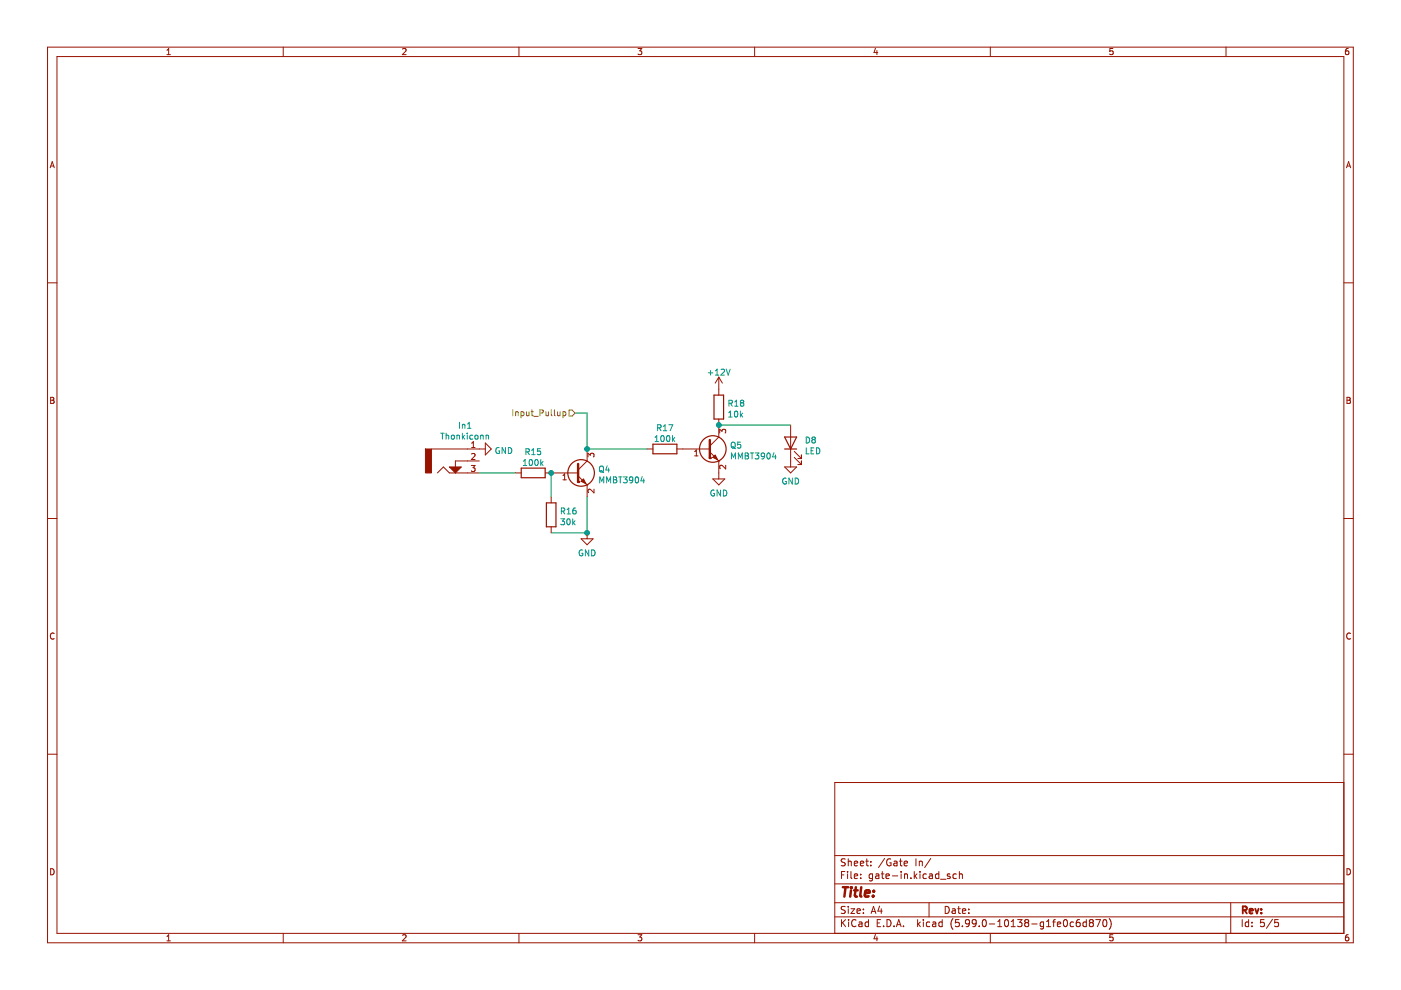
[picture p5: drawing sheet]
<svg xmlns="http://www.w3.org/2000/svg" width="297mm" height="210mm" viewBox="0 0 297 210" stroke-linecap="round" stroke-linejoin="round" font-family="sans-serif">
<path d="M.1 0h297v209.9h-297z" fill-rule="evenodd" fill="#fff" stroke="#fff" stroke-width=".21"/>
<g fill="none" stroke="#981200" stroke-width=".21">
<path d="M10.1 10h276.8v189.9h-276.8zM12.1 12h272.8v185.9h-272.8zM35.4 11.6h.7M35.4 10.7l.4-.4v1.3M60.1 10v2M85.4 10.4l.5-.1 .2 .4-.8 .9h.8M110 10v2M135.3 10.3h.8l-.5 .5 .4 .1v.6l-.2 .1-.5-.1M160 10v2M185.6 10.2l-.3 .9h.8M185.9 10.7v.9M210 10v2"/>
<path d="M236 10.3h-.7v.6l.6-.1 .1 .7-.2 .1-.5-.1M259.9 10v2M285.9 10.3h-.4l-.2 .3-.1 .7 .3 .3 .4-.1v-.7h-.4l-.3 .2M10.6 35.6l.5-1.3 .4 1.3M10.8 35.2h.6M285.5 35.6l.4-1.3 .5 1.3M285.6 35.2h.6M10.1 60h2M284.9 60h2M10.7 84.2h.5l.2 .3-.2 .4 .2 .1 .1 .3-.3 .2h-.5zM10.7 84.9h.5M124.5 97.7l-1.9 1.9"/>
<path d="M137.2 95.2h1.2M143.5 95.2h1.3M285.6 84.2h.4l.3 .3-.3 .4 .3 .1v.3l-.2 .2h-.5zM285.6 84.9h.4M10.1 109.9h2M122.6 100.9l1.9 1.9M124.5 102.8h.1M151.1 101.5h2.6l-1.3 1.3zM152.4 100.3v1.2M284.9 109.9h2M11.5 134.3a.58 .58 0 0 0-.8 .6 .58 .58 0 0 0 .8 .5M286.3 134.3a.58 .58 0 0 0-.8 .6 .58 .58 0 0 0 .8 .5"/>
<path d="M10.1 159.9h2M284.9 159.9h2M284.9 165.9h-107.9v32M10.7 184.2a.66 .66 0 0 1 .8 .6 .66 .66 0 0 1-.8 .7zM35.4 198.6l.4-.4v1.3M35.4 199.5h.7M60.1 197.9v2M85.4 198.3l.5-.1 .2 .4-.8 .9h.8M110 197.9v2M135.3 198.2h.8l-.5 .5 .4 .1v.6l-.2 .1-.5-.1M160 197.9v2M177 194.4h107.9"/>
<path d="M177 191.4h107.9M177 187.4h107.9M177 181.4h107.9M178.4 195v1.5M178.4 185.5h.5M178.6 195.6l.7 .9M179.1 184.8h-.7v1.5M179.2 192.2h-.6l-.2 .1v.4l.7 .3 .1 .4-.3 .3-.6-.1M179.2 182.2l-.6-.1-.2 .1v.5l.7 .2 .1 .4-.3 .3-.6-.1M179.3 195l-.9 .8M179.7 184.8v.1M179.7 185.3v1"/>
<path d="M179.8 182.1v1.5M179.8 192.2v.1M179.8 192.7v1M179.8 182.7l.3-.1 .3 .1 .1 .9M179.9 195v.1M179.9 195.5v1M180.4 192.7h.8l-.8 1h.8M180.4 184.8v1.3l.2 .2M181.1 185.8l.7-.2v-.2l-.5-.1-.2 .2 .1 .7h.6M181.1 183.1l.7-.2v-.2l-.5-.1-.2 .2 .1 .7h.6M181.5 195.1a.71 .71 0 0 0-1 .5 .71 .71 0 0 0 .7 .9l.3-.2M181.7 193.2l.7-.2-.1-.3h-.4l-.2 .2 .1 .7h.5"/>
<path d="M182.1 195.5h.6l.1 1M182.4 183.1l.7-.2v-.2l-.5-.1-.2 .2 .1 .7h.6M182.5 186.1v.2M182.5 185.4v.1M182.8 195.8l-.5 .1-.2 .2 .2 .4 .5-.1M183.1 192.7v.2M183.1 193.5v.2M183.6 182.6h.5M183.8 182.1v1.3l.3 .2M184.1 195.5h-.4l-.3 .3 .2 .6h.5M184.1 195v1.5M184.6 183.4v.2"/>
<path d="M184.6 182.7v.1M184.7 193.7l.5-1.5 .5 1.5M184.8 193.2h.8M185 185.4l-.4-.1-.3 .3 .1 .6h.6M185 185.3v1.2l-.3 .3-.4-.1M185.6 198.1l-.3 .9h.8M185.7 185.4h.6v.9M185.9 198.6v.9M186 195.7h.5M186.3 185.6l-.5 .1-.2 .2 .2 .4 .5-.1M186.5 192.1l-.4 1.1h1M186.7 195h-.7v1.5h.7"/>
<path d="M186.8 192.7v1M186.8 185.3h.6M187.1 184.8v1.3l.3 .2M187.3 196.3v.2M187.6 182l-1.3 1.9M187.8 185.8l.8-.2-.1-.2-.4-.1-.3 .2 .1 .7h.6M188.1 195a.76 .76 0 0 1 .8 .7 .76 .76 0 0 1-.8 .8zM188.8 182.2a.7 .7 0 0 0-.8 .6 .7 .7 0 0 0 .8 .7l.1-.6h-.3M189.2 185.7h1.1M189.6 196.3v.2M189.6 182.7h.5l.1 .9M190.1 196.5l.5-1.5 .5 1.5"/>
<path d="M190.2 196h.7M190.2 182.9l-.5 .1-.2 .2 .2 .4 .5-.1M190.7 182.6h.6M190.9 182.1v1.3l.4 .2M191.1 184.8v.1M191.1 185.3v1M191.6 196.3v.2M191.7 183.1l.7-.2-.1-.2-.4-.1-.2 .2 .1 .7h.5M191.8 185.4l.2-.1 .3 .1 .1 .9M191.8 185.3v1M193.1 186.1v.2M193.8 184.8v1.5"/>
<path d="M194 185.7l.4 .6M194.2 182.1v1.5M194.4 185.3l-.6 .6M194.6 195v1.5M194.7 195.9l.4 .6M194.9 182.7l.2-.1 .4 .1 .1 .9M194.9 182.6v1M195.1 184.8v.1M195.1 185.3v1M195.1 195.5l-.5 .5M195.8 195v.1M195.8 195.5v1"/>
<path d="M196.4 185.4l-.4-.1-.3 .3 .1 .6h.6M197 191.4v3M197.1 185.4h.5l.1 .9M197.1 195.5h-.4l-.3 .3 .2 .6h.5M197.3 182l-1.2 1.9M197.7 185.6l-.5 .1-.2 .2 .2 .4 .5-.1M197.8 195.5h.5l.1 1M198.4 195.8l-.5 .1-.2 .2 .2 .4 .5-.1M199.1 184.8v1.5M199.1 185.4l-.5-.1-.3 .3 .2 .6h.6M199.4 186.4h1.1M199.8 195.5h-.5l-.2 .3 .1 .6h.6"/>
<path d="M199.8 195v1.5M200.4 192.2a.76 .76 0 0 1 .9 .7 .76 .76 0 0 1-.9 .8zM201.4 185.4l-.4-.1-.2 .2 .1 .2 .5 .2v.3h-.6M201.9 192.7h.6v1M202 194.8a1.72 1.72 0 0 0 0 2.2M202.5 193l-.5 .1-.2 .2 .2 .4 .5-.1M202.8 185.4l-.5-.1-.3 .3 .2 .6h.6M203 192.7h.6M203.3 192.2v1.3l.3 .2M203.3 195h-.7l-.1 .7 .3-.2 .5 .1 .1 .2-.1 .5-.2 .2-.6-.2M203.4 185.4l.2-.1 .4 .1v.9M203.4 184.8v1.5"/>
<path d="M204 193.2l.8-.2-.1-.3h-.4l-.3 .2 .1 .7h.6M204 196.3v.2M205.4 193.5v.2M205.4 192.7v.2M205.5 195.6l-.2 .3-.5-.1-.1-.2v-.3l.3-.3h.3l.2 .3a1 1 0 0 1-.4 1.2h-.3M207 195.6l-.3 .3-.4-.1-.2-.2v-.3l.3-.3h.3l.3 .3a1 1 0 0 1-.5 1.2h-.2M207.6 196.3v.2M208.4 195.1l.2-.1a.8 .8 0 0 1 .5 .7 .8 .8 0 0 1-.5 .8l-.3-.6zM209.8 195.9h1.1M210 197.9v2M211.5 196.5h.9M211.5 195.4l.5-.4v1.5"/>
<path d="M213.1 195.1l.2-.1a.8 .8 0 0 1 .5 .7 .8 .8 0 0 1-.5 .8l-.3-.6zM214.4 196.5h.9M214.4 195.4l.4-.4v1.5M215.8 195h.9l-.5 .5 .4 .2v.6l-.2 .2-.6-.2M217.5 195.6l-.2 .3v.3l.2 .3h.3l.3-.3-.1-.4-.2-.2M217.5 195.6l-.2-.3 .2-.3h.3l.3 .3-.3 .3M217.5 195.6h.3M218.8 195.9h1.1M221.3 195.5h-.5l-.3 .3 .2 .6h.6M221.3 195.5v1.2l-.3 .3-.4-.1M221.9 196.5h.9M221.9 195.4l.4-.4v1.5"/>
<path d="M223.2 195.5h.6M223.8 195l-.4 .2v1.3M224.2 196l.7-.2-.1-.3h-.4l-.2 .2 .1 .7h.5M225.6 195.1l.2-.1a.8 .8 0 0 1 .5 .7 .8 .8 0 0 1-.5 .8l-.3-.6zM227.6 195.5h-.4l-.3 .3 .1 .6h.6M228.9 195h-.4a1.01 1.01 0 0 0 0 1.5l.5-.2v-.5l-.3-.3-.4 .1-.1 .2M230.3 195.5h-.4l-.3 .3 .1 .6h.6M230.3 195v1.5M231.2 195.6l-.2 .3v.4l.2 .2 .5-.1 .1-.2v-.3l-.3-.3M231.2 195.6l-.2-.3 .2-.3h.3l.3 .3-.3 .3M231.2 195.6h.3M232.3 195h1l-.6 1.5"/>
<path d="M234 195.1l.2-.1a.8 .8 0 0 1 .5 .7 .8 .8 0 0 1-.5 .8l-.4-.6zM235.2 194.8a1.72 1.72 0 0 1 0 2.2M236 198.2h-.7v.6l.6-.1 .1 .7-.2 .1-.5-.1M259.9 197.9v2M260.9 191.4v6.5M263.4 195v1.5M264.7 195.5h-.4l-.3 .3 .2 .6h.5M264.7 195v1.5M265.4 196.3v.2M265.4 195.5v.2M268 195h-.7l-.1 .7 .2-.2 .5 .1 .2 .2-.1 .5-.2 .2-.6-.2M269.8 194.9l-1.3 1.9"/>
<path d="M271 195h-.7l-.1 .7 .2-.2 .5 .1 .2 .2-.1 .5-.2 .2-.6-.2M285.6 184.2a.66 .66 0 0 1 .7 .6 .66 .66 0 0 1-.7 .7zM285.9 198.2h-.4l-.2 .3-.1 .7 .3 .3 .4-.1v-.7h-.4l-.3 .2"/>
</g>
<path d="M263.5 193l.7-.1 .1-.2v-.4l-.8-.1v1.5M263.8 193l.5 .7M264.9 193.2l.7-.2v-.3h-.5l-.2 .2 .1 .7h.6M266.1 192.7l.4 1 .3-1M267.4 193.5v.2M267.4 192.7v.2" fill="none" stroke="#981200" stroke-width=".39"/>
<path d="M178.7 188.1h1.1M179.3 188.1l-.3 2M180.4 188.8l-.1 1.3M180.5 188.1v.2M181.1 188.8h.8M181.5 188.1l-.3 1.7 .1 .2 .4 .1M182.6 188.1l-.2 1.7 .2 .3M183.4 189.4l1-.2-.1-.3-.5-.1-.4 .3v.9h.8M185.1 189.9v.2M185.3 188.9l-.1 .2" fill="none" stroke="#981200" stroke-width=".52"/>
<g fill="none" stroke="#009596" stroke-width=".21">
<path d="M138.9 93.6h.7M138.9 92.7l.4-.3v1.2M139.4 90.7h.6l.1-.5-.7-.1v1.2M139.7 90.7l.5 .6M140.2 92.5l.2-.1a.68 .68 0 0 1 .4 .6 .68 .68 0 0 1-.4 .6l-.3-.5zM140.6 91.3h.8M140.6 90.4l.4-.3v1.2M141.4 92.5l.2-.1a.68 .68 0 0 1 .4 .6 .68 .68 0 0 1-.4 .6l-.3-.5zM141.8 90.1h.8l-.5 1.2M142.6 92.4v1.2M142.7 93.1l.4 .5M143.1 92.8l-.5 .5"/>
<path d="M151.4 104a.58 .58 0 0 0-.7 .5 .58 .58 0 0 0 .8 .5v-.4h-.2M152.8 103.9v1.3l-.8-1.3v1.3M153.4 103.9a.64 .64 0 0 1 .7 .6 .64 .64 0 0 1-.7 .7z"/>
</g>
<g fill="none" stroke="#981200" stroke-width=".25">
<path d="M138.4 94.2h5.1v2h-5.1z"/>
<circle cx="123.2" cy="100.3" r="2.82"/>
</g>
<path d="M122.6 98.4v3.8" fill="none" stroke="#981200" stroke-width=".51"/>
<circle cx="122.6" cy="102.2" r=".25" fill="#981200"/>
<g fill="#981200" stroke="#981200" stroke-width=".21">
<path d="M95.3 99h2.5l-1.2 1.3z"/>
<path d="M123.2 102.1l.5-.6 .5 1.1z" fill-rule="evenodd"/>
<path d="M90.2 95.2h1.3v5.1h-1.3z" fill-rule="evenodd"/>
</g>
<g fill="none" stroke="#981200" stroke-width=".21">
<path d="M152.4 80v3.8M152.4 80l-.8 1.2M152.4 80l.8 1.2M91.5 95.2h11.4M99.9 98.7h.8l-.4 .5 .4 .1v.5l-.2 .2-.6-.2M100 94.9h.7M100 94l.4-.4v1.3M100 96.3l.5-.1 .2 .3-.8 .9h.8M101.6 97.7h-5v2.6M102.9 93.9l1.3 1.3-1.3 1.3zM124.5 95.2v2.5M124.7 96.9v-.8l.5 .4 .1-.3h.5l.1 .1-.1 .6"/>
<path d="M150.5 95.8l1.9 1.9M152.4 97.7h.1M152.4 88.8v1.3M152.4 92.7l-1.9 1.9M166.4 99h2.5l-1.3 1.3zM167.6 90.1v8.9M168.4 97l1.5 1.5M168.4 95.7l1.5 1.5M169.2 98.5h.7M169.2 97.2h.7M169.9 96.5v.7M169.9 97.7v.8"/>
<path d="M92.7 100.3l1.3-1.3 1.3 1.3h6.3M109.2 100.3h1.3M115.6 100.3h7M116.9 105.4v1.2M116.9 111.7v1.3M119.4 101.7h.7M119.4 100.8l.3-.3v1.2M123.2 114.2h2.5l-1.2 1.3zM124.5 102.8v2.6M124.5 113v1.2M125.9 103.7v.8l-.9-.8-.3 .3 .1 .4"/>
</g>
<g fill="none" stroke="#009596" stroke-width=".21">
<path d="M150.2 79h.9M150.6 78.6v.9M151.7 79.5h.7M151.7 78.6l.3-.3v1.2M152.9 78.4l.5-.1 .2 .3-.8 .9h.8M154 78.3l.4 1.2 .4-1.2M93.4 91.8h.8M93.8 91.8v1.3M94.6 91.8v1.3M94.6 92.4l.5-.1v.8M95.7 92.4l.2-.1 .4 .1-.1 .7-.5-.1zM96.9 92.4l.5-.1v.8"/>
<path d="M96.9 92.3v.8M97.4 89.5v1.3M98 90v.8M98 91.8v1.3M98 90.1l.5-.1 .1 .8M98.2 92.6l.3 .5M98.5 92.3l-.5 .5M99.1 91.8v.2M99.1 92.3v.8M99.1 90.8h.7M99.1 89.9l.4-.4v1.3M100.2 92.3h-.4l-.2 .2 .1 .6h.5"/>
<path d="M100.8 92.3h.3l.3 .2v.4l-.3 .2-.4-.2zM101.9 92.4l.5-.1v.8M101.9 92.3v.8M103 92.4l.5-.1 .1 .8M103 92.3v.8M105.8 94.9a.58 .58 0 0 0-.7 .6 .58 .58 0 0 0 .8 .5v-.4h-.2M107.2 94.9v1.3l-.7-1.3v1.3M107.8 94.9a.64 .64 0 0 1 .7 .6 .64 .64 0 0 1-.7 .7zM111 98.7h.7M111 97.8l.3-.4v1.3M111.5 95.8l.6-.1 .1-.4-.7-.2v1.3M111.8 95.8l.4 .6"/>
<path d="M112.3 97.5l.2-.1a.68 .68 0 0 1 .4 .7 .68 .68 0 0 1-.4 .6l-.3-.5zM112.7 96.4h.7M112.7 95.5l.4-.4v1.3M113.5 97.5l.2-.1a.68 .68 0 0 1 .4 .7 .68 .68 0 0 1-.4 .6l-.3-.5zM114.6 95.1h-.6l-.1 .6h.6l.1 .6-.2 .1-.5-.1M114.7 97.4v1.3M114.8 98.2l.3 .5M115.1 97.9l-.4 .4M127.2 99l.2-.2a.43 .43 0 0 1 .6 .4v.5a.42 .42 0 0 1-.5 .4 .42 .42 0 0 1-.4-.4zM127.3 99.8l.7 .4M128.7 98.8l-.3 .9h.8M129 99.2v.9"/>
<path d="M154.5 88.4h.7M154.5 87.5l.4-.3v1.2M154.6 85.5h.6v-.5l-.6-.1v1.2M154.9 85.5l.4 .6M155.8 86.1h.7M155.8 85.2l.3-.3v1.2M155.8 87.3l.2-.1a.68 .68 0 0 1 .4 .6 .68 .68 0 0 1-.4 .6l-.3-.5zM157 87.2v1.2M157.1 87.9l.4 .5M157.2 85.4l-.2-.2 .2-.3h.3l.2 .2-.2 .3M157.2 85.4l-.2 .2v.4l.2 .1h.3l.2-.2-.1-.4-.1-.1M157.2 85.4h.3"/>
<path d="M157.5 87.6l-.5 .5M170.9 92.7a.64 .64 0 0 1 .8 .6 .64 .64 0 0 1-.8 .6zM170.9 95v1.2h.6M172 95.6h.4M172.4 93.2l-.3-.2 .3-.3h.2l.3 .2-.3 .3M172.4 93.2l-.3 .2v.3l.3 .2h.2l.3-.2-.1-.4-.2-.1M172.4 93.2h.2M172.6 95h-.6v1.2h.6M173.1 95a.64 .64 0 0 1 .7 .6 .64 .64 0 0 1-.7 .6zM118.9 110h.8l-.4 .5 .3 .1v.5l-.2 .2-.5-.2M119 108.4l.6-.1 .1-.5-.7-.1v1.3M119.3 108.4l.4 .6"/>
<path d="M120.2 109h.8M120.2 108.1l.4-.4v1.3M120.3 110.1l.2-.1a.68 .68 0 0 1 .4 .6 .68 .68 0 0 1-.4 .7l-.3-.5zM121.4 110v1.3M121.6 110.8l.3 .5M121.9 110.4l-.5 .5M122 107.7l-.3 .1-.2 .2-.1 .7 .3 .3 .4-.1-.1-.7h-.3l-.3 .2M123.5 116.7a.58 .58 0 0 0-.7 .5 .58 .58 0 0 0 .8 .5v-.4h-.3M124.8 116.6v1.3l-.7-1.3v1.3M125.4 116.6a.64 .64 0 0 1 .8 .6 .64 .64 0 0 1-.8 .7zM127.2 102.4v-1.3l.4 .9 .4-.9v1.3M128.6 102.4v-1.3l.4 .9 .5-.9v1.3"/>
<path d="M130.1 101.1h.4l.2 .3-.2 .3 .2 .1 .1 .3-.2 .3h-.5zM130.1 101.7h.4M131.2 101.1h.7M131.5 101.1v1.3M132.2 101.1h.8l-.5 .5 .4 .1v.6l-.2 .1-.5-.1M134.2 101.7l-.3 .2-.3-.1-.1-.6 .4-.1 .3 .3-.1 .7-.2 .2-.3 .1M134.8 101.2l.2-.1a.68 .68 0 0 1 .4 .6 .68 .68 0 0 1-.4 .7l-.3-.5zM136.2 101.1l-.3 .9h.8M136.5 101.5v.9M166.7 101.4a.58 .58 0 0 0-.8 .6 .58 .58 0 0 0 .8 .5v-.4h-.2M168 101.4v1.2l-.7-1.2v1.2M168.6 101.4a.64 .64 0 0 1 .7 .6 .64 .64 0 0 1-.7 .6z"/>
</g>
<g fill="none" stroke="#981200" stroke-width=".25">
<path d="M110.5 99.3h5.1v2h-5.1zM151.4 83.8h2v5h-2zM166.4 95.2h2.5M166.4 92.7h2.5l-1.3 2.5zM115.8 106.6h2.1v5.1h-2.1z"/>
<circle cx="151.1" cy="95.2" r="2.82"/>
</g>
<path d="M150.5 93.3v3.8" fill="none" stroke="#981200" stroke-width=".51"/>
<circle cx="150.5" cy="97.1" r=".25" fill="#981200"/>
<path d="M151.1 97l.5-.5 .5 1z" fill-rule="evenodd" fill="#981200" stroke="#981200" stroke-width=".21"/>
<path d="M144.8 95.2h5.7M147.3 96.7h.7M147.3 95.8l.3-.4v1.3M152.4 90.1v2.6M152.4 97.7v2.6M152.6 91.8v-.8l.5 .4 .1-.3h.5l.2 .2-.2 .5M153.9 98.6v.8l-.9-.8-.4 .3 .1 .5" fill="none" stroke="#981200" stroke-width=".21"/>
<g fill="none" stroke="#009596" stroke-width=".21">
<path d="M155.1 93.9l.2-.2a.43 .43 0 0 1 .6 .5v.4a.42 .42 0 0 1-.4 .4 .42 .42 0 0 1-.5-.4zM155.1 97.3v-1.3l.4 .9 .4-.9v1.3M155.3 94.7l.6 .4M156.5 97.3v-1.3l.5 .9 .4-.9v1.3M157 93.7h-.6v.6h.6v.6l-.2 .1-.4-.1M158 96h.4l.3 .3-.3 .3 .3 .2v.3l-.2 .2h-.5zM158 96.6h.4M159.1 96h.7M159.4 96v1.3M160.1 96h.8l-.4 .5 .3 .1v.6l-.1 .1-.6-.1M162.1 96.6l-.2 .2h-.4l-.1-.6 .5-.2 .2 .3-.1 .7-.1 .2-.4 .1M162.7 96.2l.2-.2a.68 .68 0 0 1 .4 .7 .68 .68 0 0 1-.4 .6l-.3-.5z"/>
<path d="M164.1 96l-.3 .9h.8M164.4 96.5v.8"/>
</g>
<g fill="none" stroke="#969400" stroke-width=".21">
<path d="M108.7 86.9v1.3M109.3 87.3v.9M109.3 87.4h.5l.1 .8M110.5 87.4l.3-.1 .3 .3-.1 .5h-.5M110.5 87.3v1.3M111.6 87.3l.1 .8 .5-.1M112.2 87.3v.9M112.6 87.3h.5M112.8 86.9v1.1l.3 .2M113.2 88.3h1M114.5 87.6l.6-.1v-.5l-.6-.1v1.3M115.7 87.3l.1 .8 .5-.1"/>
<path d="M116.3 87.3v.9M116.9 86.9v1.1l.2 .2M117.5 86.9v1.1l.2 .2M118.2 87.3l.1 .8 .5-.1M118.8 87.3v.9M119.4 87.4l.3-.1 .3 .3-.2 .5h-.4M119.4 87.3v1.3M120.7 86.9h.6l.6 .7-.6 .6h-.6z"/>
</g>
<path d="M121.9 87.6h2.6v7.6h12.7M152.4 90.1h15.2M101.6 100.3h7.6M116.9 100.3v5.1M124.5 105.4v7.6h-7.6" fill="none" stroke="#009300" stroke-width=".21"/>
<g fill="#009300" stroke="#009300" stroke-width=".21">
<circle cx="124.5" cy="95.2" r=".51"/>
<circle cx="116.9" cy="100.3" r=".51"/>
<circle cx="124.5" cy="113" r=".51"/>
<circle cx="152.4" cy="90.1" r=".51"/>
</g>
</svg>
